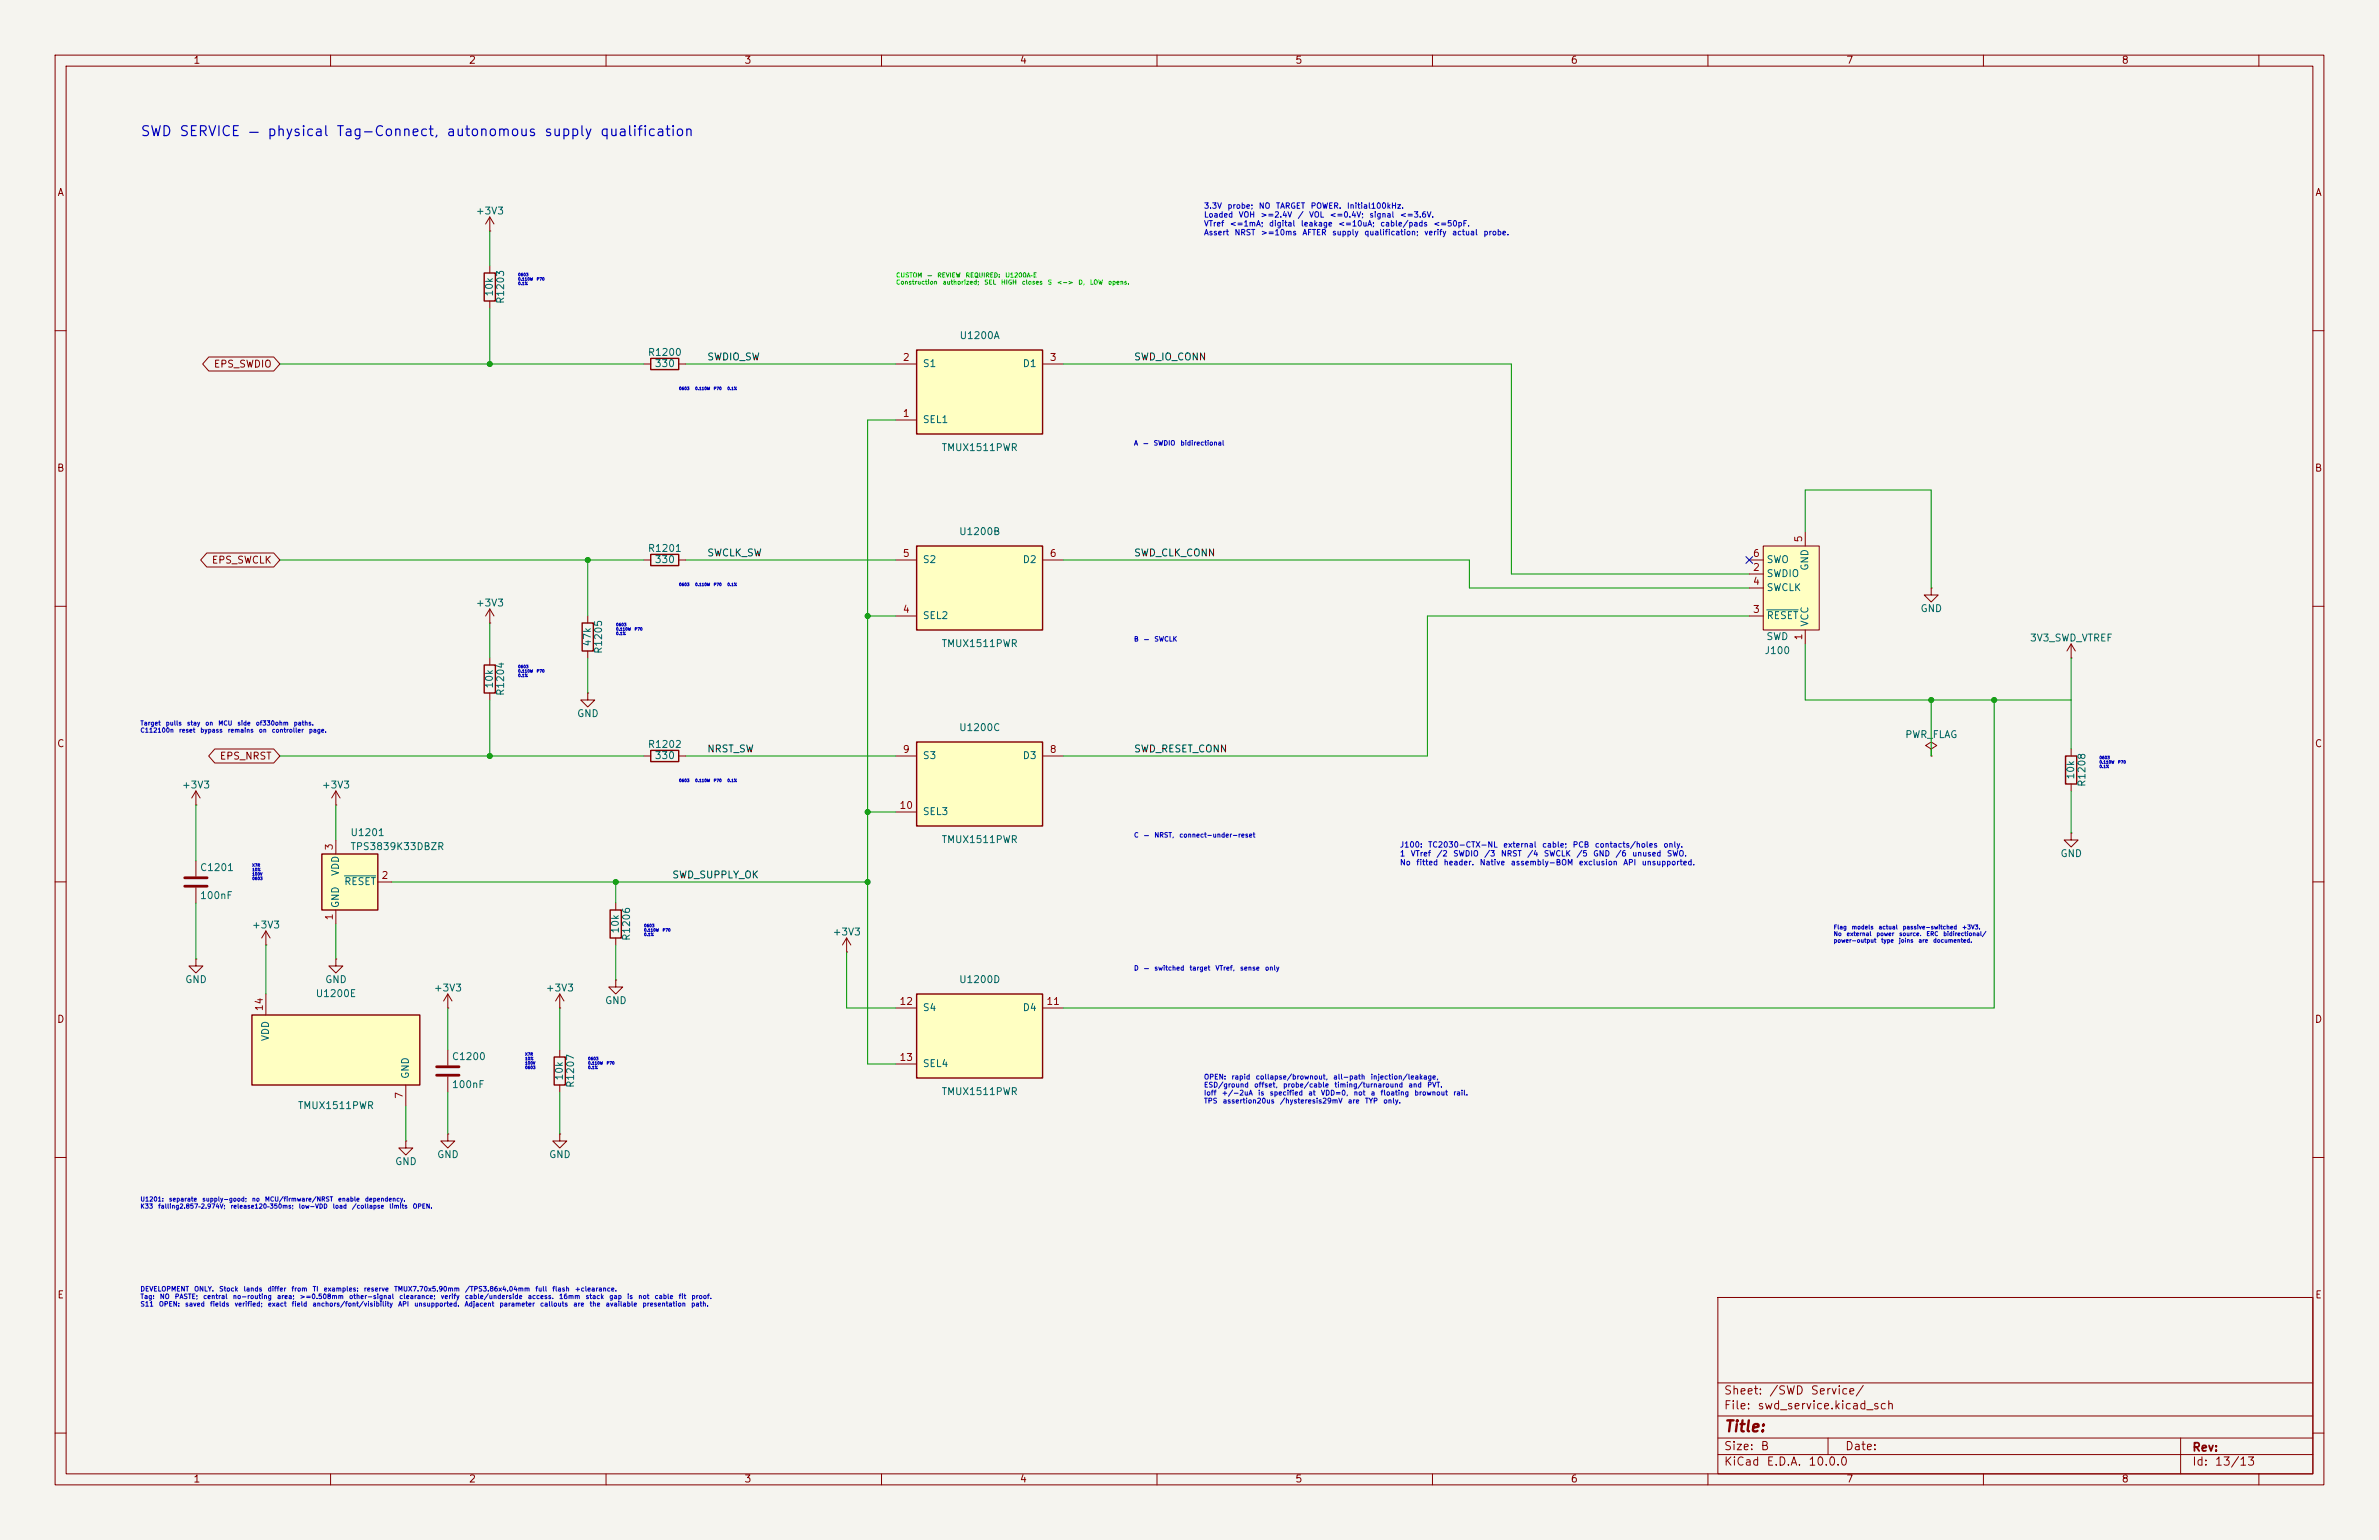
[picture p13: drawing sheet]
<svg xmlns="http://www.w3.org/2000/svg" width="432mm" height="279mm" viewBox="0 0 432 279" stroke-linecap="round" stroke-linejoin="round" font-family="sans-serif">
<defs><g id="words">
<text font-size="2" fill="#840000" x="312.8" y="260.3">Title:</text>
<g font-size="1.8" fill="#0000c2">
<text x="25.4" y="25.2">SWD</text>
<text x="32.4" y="25.2">SERVICE</text>
<text x="44.9" y="25.2">—</text>
<text x="48.4" y="25.2">physical</text>
<text x="60.9" y="25.2">Tag-Connect,</text>
<text x="80.9" y="25.2">autonomous</text>
<text x="98.7" y="25.2">supply</text>
<text x="108.8" y="25.2">qualification</text>
</g>
<g font-size="1.5" fill="#840000">
<text x="312.8" y="256.1">File:</text>
<text x="312.8" y="253.4">Sheet:</text>
<text x="318.9" y="256.1">swd_service.kicad_sch</text>
<text x="321" y="253.4">/SWD</text>
<text x="328.5" y="253.4">Service/</text>
<text x="312.8" y="263.5">Size:</text>
<text x="319.5" y="263.5">B</text>
<text x="334.8" y="263.5">Date:</text>
<text x="397.8" y="263.7">Rev:</text>
<text x="312.8" y="266.3">KiCad</text>
<text x="320.5" y="266.3">E.D.A.</text>
<text x="328.1" y="266.3">10.0.0</text>
<text x="397.8" y="266.3">Id:</text>
<text x="401.9" y="266.3">13/13</text>
</g>
<g font-size="1.3" fill="#840000">
<text x="35" y="11.9">1</text>
<text x="85" y="11.9">2</text>
<text x="135" y="11.9">3</text>
<text x="185" y="11.9">4</text>
<text x="235" y="11.9">5</text>
<text x="285" y="11.9">6</text>
<text x="335" y="11.9">7</text>
<text x="385" y="11.9">8</text>
<text x="10.3" y="35.9">A</text>
<text x="420.1" y="35.9">A</text>
<text x="38.7" y="67">EPS_SWDIO</text>
<text x="10.3" y="85.9">B</text>
<text x="420.1" y="85.9">B</text>
<text x="38.3" y="102.6">EPS_SWCLK</text>
<text x="10.3" y="135.9">C</text>
<text x="420.1" y="135.9">C</text>
<text x="39.8" y="138.1">EPS_NRST</text>
<text x="10.3" y="185.9">D</text>
<text x="420.1" y="185.9">D</text>
<text x="10.3" y="235.9">E</text>
<text x="420.1" y="235.9">E</text>
<text x="35" y="269.3">1</text>
<text x="85" y="269.3">2</text>
<text x="135" y="269.3">3</text>
<text x="185" y="269.3">4</text>
<text x="235" y="269.3">5</text>
<text x="285" y="269.3">6</text>
<text x="335" y="269.3">7</text>
<text x="385" y="269.3">8</text>
</g>
<g font-size="1.3" fill="#006464">
<text x="86.3" y="39.2">+3V3</text>
<text x="89.8" y="53.9" transform="rotate(-90 89.8 53.9)">10k</text>
<text x="91.8" y="55.2" transform="rotate(-90 91.8 55.2)">R1203</text>
<text x="117.5" y="64.9">R1200</text>
<text x="174.1" y="61.8">U1200A</text>
<text x="118.7" y="66.9">330</text>
<text x="167.4" y="66.9">S1</text>
<text x="185.5" y="66.9">D1</text>
<text x="167.4" y="77.1">SEL1</text>
<text x="170.8" y="82.1">TMUX1511PWR</text>
<text x="117.5" y="100.4">R1201</text>
<text x="174" y="97.4">U1200B</text>
<text x="118.7" y="102.5">330</text>
<text x="167.4" y="102.5">S2</text>
<text x="185.5" y="102.5">D2</text>
<text x="320.5" y="105">SWDIO</text>
<text x="320.5" y="107.5">SWCLK</text>
<text x="320.5" y="102.5">SWO</text>
<text x="328.5" y="103.6" transform="rotate(-90 328.5 103.6)">GND</text>
<text x="86.3" y="110.3">+3V3</text>
<text x="167.4" y="112.6">SEL2</text>
<text x="320.5" y="112.6">RESET</text>
<text x="328.5" y="113.8" transform="rotate(-90 328.5 113.8)">VCC</text>
<text x="348.5" y="111.4">GND</text>
<text x="107.5" y="117.4" transform="rotate(-90 107.5 117.4)">47k</text>
<text x="109.6" y="118.7" transform="rotate(-90 109.6 118.7)">R1205</text>
<text x="170.8" y="117.7">TMUX1511PWR</text>
<text x="320.2" y="119">J100</text>
<text x="320.5" y="116.4">SWD</text>
<text x="368.3" y="116.7">3V3_SWD_VTREF</text>
<text x="89.8" y="125" transform="rotate(-90 89.8 125)">10k</text>
<text x="91.8" y="126.3" transform="rotate(-90 91.8 126.3)">R1204</text>
<text x="104.6" y="130.4">GND</text>
<text x="117.5" y="136">R1202</text>
<text x="174" y="132.9">U1200C</text>
<text x="345.7" y="134.2">PWR_FLAG</text>
<text x="32.9" y="143.4">+3V3</text>
<text x="58.3" y="143.4">+3V3</text>
<text x="118.7" y="138">330</text>
<text x="167.4" y="138">S3</text>
<text x="185.5" y="138">D3</text>
<text x="376.8" y="141.5" transform="rotate(-90 376.8 141.5)">10k</text>
<text x="378.8" y="142.9" transform="rotate(-90 378.8 142.9)">R1208</text>
<text x="167.4" y="148.2">SEL3</text>
<text x="63.5" y="152">U1201</text>
<text x="63.5" y="154.5">TPS3839K33DBZR</text>
<text x="170.8" y="153.3">TMUX1511PWR</text>
<text x="373.9" y="155.8">GND</text>
<text x="36.2" y="158.3">C1201</text>
<text x="61.8" y="159" transform="rotate(-90 61.8 159)">VDD</text>
<text x="62.4" y="160.9">RESET</text>
<text x="36.2" y="163.4">100nF</text>
<text x="61.8" y="164.8" transform="rotate(-90 61.8 164.8)">GND</text>
<text x="45.6" y="168.8">+3V3</text>
<text x="112.6" y="169.5" transform="rotate(-90 112.6 169.5)">10k</text>
<text x="114.7" y="170.8" transform="rotate(-90 114.7 170.8)">R1206</text>
<text x="151" y="170">+3V3</text>
<text x="33.5" y="178.7">GND</text>
<text x="58.9" y="178.7">GND</text>
<text x="174" y="178.7">U1200D</text>
<text x="57.2" y="181.2">U1200E</text>
<text x="78.6" y="180.2">+3V3</text>
<text x="99" y="180.2">+3V3</text>
<text x="109.7" y="182.5">GND</text>
<text x="167.4" y="183.7">S4</text>
<text x="185.5" y="183.7">D4</text>
<text x="49.1" y="189" transform="rotate(-90 49.1 189)">VDD</text>
<text x="74.5" y="195.8" transform="rotate(-90 74.5 195.8)">GND</text>
<text x="81.9" y="197.7">100nF</text>
<text x="81.9" y="192.6">C1200</text>
<text x="102.5" y="196.1" transform="rotate(-90 102.5 196.1)">10k</text>
<text x="104.5" y="197.5" transform="rotate(-90 104.5 197.5)">R1207</text>
<text x="167.4" y="193.9">SEL4</text>
<text x="54" y="201.5">TMUX1511PWR</text>
<text x="170.8" y="199">TMUX1511PWR</text>
<text x="71.6" y="211.7">GND</text>
<text x="79.2" y="210.4">GND</text>
<text x="99.6" y="210.4">GND</text>
</g>
<g font-size="1.3" fill="#0f0f0f">
<text x="128.3" y="65.7">SWDIO_SW</text>
<text x="205.7" y="65.7">SWD_IO_CONN</text>
<text x="128.3" y="101.3">SWCLK_SW</text>
<text x="205.7" y="101.3">SWD_CLK_CONN</text>
<text x="128.3" y="136.8">NRST_SW</text>
<text x="205.7" y="136.8">SWD_RESET_CONN</text>
<text x="121.9" y="159.7">SWD_SUPPLY_OK</text>
</g>
<g font-size="1.3" fill="#a90000">
<text x="163.8" y="65.8">2</text>
<text x="190.4" y="65.8">3</text>
<text x="163.8" y="75.9">1</text>
<text x="163.8" y="101.3">5</text>
<text x="190.4" y="101.3">6</text>
<text x="318.1" y="101.3">6</text>
<text x="327.4" y="98.5" transform="rotate(-90 327.4 98.5)">5</text>
<text x="318.1" y="103.9">2</text>
<text x="318.1" y="106.4">4</text>
<text x="163.8" y="111.5">4</text>
<text x="318.1" y="111.5">3</text>
<text x="327.4" y="116.3" transform="rotate(-90 327.4 116.3)">1</text>
<text x="163.8" y="136.9">9</text>
<text x="190.4" y="136.9">8</text>
<text x="163.2" y="147.1">10</text>
<text x="60.7" y="154.4" transform="rotate(-90 60.7 154.4)">3</text>
<text x="69.1" y="159.8">2</text>
<text x="60.7" y="167.1" transform="rotate(-90 60.7 167.1)">1</text>
<text x="48" y="183.6" transform="rotate(-90 48 183.6)">14</text>
<text x="163.2" y="182.6">12</text>
<text x="189.8" y="182.6">11</text>
<text x="163.2" y="192.8">13</text>
<text x="73.4" y="199.5" transform="rotate(-90 73.4 199.5)">7</text>
</g>
<g font-size="1" fill="#0000c2">
<text x="218.4" y="38.1">3.3V</text>
<text x="218.4" y="39.7">Loaded</text>
<text x="218.4" y="41.3">VTref</text>
<text x="222.7" y="38.1">probe;</text>
<text x="223.1" y="41.3">&lt;=1mA;</text>
<text x="224.7" y="39.7">VOH</text>
<text x="228.4" y="38.1">NO</text>
<text x="228.7" y="39.7">&gt;=2.4V</text>
<text x="230.2" y="41.3">digital</text>
<text x="231.5" y="38.1">TARGET</text>
<text x="235.4" y="39.7">/</text>
<text x="236" y="41.3">leakage</text>
<text x="237.5" y="39.7">VOL</text>
<text x="237.8" y="38.1">POWER.</text>
<text x="241.2" y="39.7">&lt;=0.4V;</text>
<text x="242.8" y="41.3">&lt;=10uA;</text>
<text x="244.4" y="38.1">Initial100kHz.</text>
<text x="248.5" y="39.7">signal</text>
<text x="250.4" y="41.3">cable/pads</text>
<text x="254" y="39.7">&lt;=3.6V.</text>
<text x="260.1" y="41.3">&lt;=50pF.</text>
<text x="218.4" y="42.9">Assert</text>
<text x="224" y="42.9">NRST</text>
<text x="228.8" y="42.9">&gt;=10ms</text>
<text x="236.3" y="42.9">AFTER</text>
<text x="241.7" y="42.9">supply</text>
<text x="247.5" y="42.9">qualification;</text>
<text x="258.4" y="42.9">verify</text>
<text x="263.5" y="42.9">actual</text>
<text x="269.2" y="42.9">probe.</text>
<text x="254" y="154">J100:</text>
<text x="254" y="155.6">1</text>
<text x="256" y="155.6">VTref</text>
<text x="259.1" y="154">TC2030-CTX-NL</text>
<text x="260.7" y="155.6">/2</text>
<text x="263.7" y="155.6">SWDIO</text>
<text x="269.3" y="155.6">/3</text>
<text x="272.3" y="155.6">NRST</text>
<text x="272.8" y="154">external</text>
<text x="277.1" y="155.6">/4</text>
<text x="279.8" y="154">cable;</text>
<text x="280.1" y="155.6">SWCLK</text>
<text x="285.4" y="154">PCB</text>
<text x="286.1" y="155.6">/5</text>
<text x="289.1" y="155.6">GND</text>
<text x="289.4" y="154">contacts/holes</text>
<text x="293.1" y="155.6">/6</text>
<text x="296.2" y="155.6">unused</text>
<text x="301.8" y="154">only.</text>
<text x="302.5" y="155.6">SWO.</text>
<text x="254" y="157.2">No</text>
<text x="257" y="157.2">fitted</text>
<text x="261.9" y="157.2">header.</text>
<text x="268.5" y="157.2">Native</text>
<text x="274.1" y="157.2">assembly-BOM</text>
<text x="286.5" y="157.2">exclusion</text>
<text x="294.5" y="157.2">API</text>
<text x="297.9" y="157.2">unsupported.</text>
</g>
<g font-size=".9" fill="#0000c2">
<text x="205.7" y="81">A</text>
<text x="207.4" y="81">—</text>
<text x="209.3" y="81">SWDIO</text>
<text x="214.2" y="81">bidirectional</text>
<text x="205.7" y="116.6">B</text>
<text x="207.5" y="116.6">—</text>
<text x="209.4" y="116.6">SWCLK</text>
<text x="205.7" y="152.2">C</text>
<text x="207.5" y="152.2">—</text>
<text x="209.4" y="152.2">NRST,</text>
<text x="214" y="152.2">connect-under-reset</text>
<text x="205.7" y="176.3">D</text>
<text x="207.5" y="176.3">—</text>
<text x="209.4" y="176.3">switched</text>
<text x="215.8" y="176.3">target</text>
<text x="220.5" y="176.3">VTref,</text>
<text x="225" y="176.3">sense</text>
<text x="229.5" y="176.3">only</text>
<text x="218.4" y="196.1">OPEN:</text>
<text x="218.4" y="197.5">ESD/ground</text>
<text x="223.4" y="196.1">rapid</text>
<text x="227.5" y="197.5">offset,</text>
<text x="227.8" y="196.1">collapse/brownout,</text>
<text x="232.8" y="197.5">probe/cable</text>
<text x="241.9" y="196.1">all-path</text>
<text x="242.1" y="197.5">timing/turnaround</text>
<text x="248.7" y="196.1">injection/leakage,</text>
<text x="255.5" y="197.5">and</text>
<text x="259" y="197.5">PVT.</text>
<text x="218.4" y="199">Ioff</text>
<text x="218.4" y="200.4">TPS</text>
<text x="221.7" y="199">+/-2uA</text>
<text x="221.8" y="200.4">assertion20us</text>
<text x="228.3" y="199">is</text>
<text x="230.4" y="199">specified</text>
<text x="232.2" y="200.4">/hysteresis29mV</text>
<text x="237.4" y="199">at</text>
<text x="239.7" y="199">VDD=0,</text>
<text x="244.6" y="200.4">are</text>
<text x="245.6" y="199">not</text>
<text x="247.7" y="200.4">TYP</text>
<text x="248.7" y="199">a</text>
<text x="250.5" y="199">floating</text>
<text x="251" y="200.4">only.</text>
<text x="256.6" y="199">brownout</text>
<text x="263.7" y="199">rail.</text>
<text x="25.4" y="234.5">DEVELOPMENT</text>
<text x="25.4" y="235.9">Tag:</text>
<text x="25.4" y="237.2">S11</text>
<text x="28.8" y="237.2">OPEN:</text>
<text x="28.9" y="235.9">NO</text>
<text x="31.6" y="235.9">PASTE;</text>
<text x="33.5" y="237.2">saved</text>
<text x="35.2" y="234.5">ONLY.</text>
<text x="36.8" y="235.9">central</text>
<text x="38" y="237.2">fields</text>
<text x="39.7" y="234.5">Stock</text>
<text x="42.2" y="235.9">no-routing</text>
<text x="42.5" y="237.2">verified;</text>
<text x="44.1" y="234.5">lands</text>
<text x="48.5" y="234.5">differ</text>
<text x="48.5" y="237.2">exact</text>
<text x="50.2" y="235.9">area;</text>
<text x="52.8" y="234.5">from</text>
<text x="52.9" y="237.2">field</text>
<text x="54.3" y="235.9">&gt;=0.508mm</text>
<text x="56.6" y="237.2">anchors/font/visibility</text>
<text x="56.7" y="234.5">TI</text>
<text x="58.7" y="234.5">examples:</text>
<text x="63.3" y="235.9">other-signal</text>
<text x="65.9" y="234.5">reserve</text>
<text x="71.5" y="234.5">TMUX7.70x5.90mm</text>
<text x="72.2" y="237.2">API</text>
<text x="72.4" y="235.9">clearance;</text>
<text x="75.1" y="237.2">unsupported.</text>
<text x="79.9" y="235.9">verify</text>
<text x="84.2" y="237.2">Adjacent</text>
<text x="84.3" y="235.9">cable/underside</text>
<text x="84.3" y="234.5">/TPS3.86x4.04mm</text>
<text x="90.6" y="237.2">parameter</text>
<text x="95.7" y="235.9">access.</text>
<text x="97.1" y="234.5">full</text>
<text x="97.9" y="237.2">callouts</text>
<text x="100.2" y="234.5">flash</text>
<text x="101.4" y="235.9">16mm</text>
<text x="104" y="237.2">are</text>
<text x="104.3" y="234.5">+clearance.</text>
<text x="106.2" y="235.9">stack</text>
<text x="106.9" y="237.2">the</text>
<text x="109.8" y="237.2">available</text>
<text x="110.5" y="235.9">gap</text>
<text x="113.7" y="235.9">is</text>
<text x="115.8" y="235.9">not</text>
<text x="116.5" y="237.2">presentation</text>
<text x="118.7" y="235.9">cable</text>
<text x="123.1" y="235.9">fit</text>
<text x="125.4" y="237.2">path.</text>
<text x="125.4" y="235.9">proof.</text>
</g>
<g font-size=".8" fill="#0f0">
<text x="162.6" y="50.5">CUSTOM</text>
<text x="162.6" y="51.8">Construction</text>
<text x="168.2" y="50.5">—</text>
<text x="170" y="50.5">REVIEW</text>
<text x="171" y="51.8">authorized;</text>
<text x="175.2" y="50.5">REQUIRED:</text>
<text x="178.6" y="51.8">SEL</text>
<text x="181.6" y="51.8">HIGH</text>
<text x="182.4" y="50.5">U1200A–E</text>
<text x="185.4" y="51.8">closes</text>
<text x="190.1" y="51.8">S</text>
<text x="191.8" y="51.8">&lt;-&gt;</text>
<text x="195.6" y="51.8">D,</text>
<text x="197.7" y="51.8">LOW</text>
<text x="201" y="51.8">opens.</text>
</g>
<g font-size=".8" fill="#0000c2">
<text x="25.4" y="131.8">Target</text>
<text x="30" y="131.8">pulls</text>
<text x="33.8" y="131.8">stay</text>
<text x="37.2" y="131.8">on</text>
<text x="39.5" y="131.8">MCU</text>
<text x="43" y="131.8">side</text>
<text x="46.3" y="131.8">of330ohm</text>
<text x="53.2" y="131.8">paths.</text>
<text x="25.4" y="133.1">C112100n</text>
<text x="32.4" y="133.1">reset</text>
<text x="36.3" y="133.1">bypass</text>
<text x="41.3" y="133.1">remains</text>
<text x="46.9" y="133.1">on</text>
<text x="49.2" y="133.1">controller</text>
<text x="56" y="133.1">page.</text>
<text x="332.7" y="168.8">Flag</text>
<text x="332.7" y="170">No</text>
<text x="332.7" y="171.2">power-output</text>
<text x="335.1" y="170">external</text>
<text x="336" y="168.8">models</text>
<text x="340.5" y="170">power</text>
<text x="340.9" y="168.8">actual</text>
<text x="341.4" y="171.2">type</text>
<text x="344.6" y="171.2">joins</text>
<text x="344.6" y="170">source.</text>
<text x="345.3" y="168.8">passive-switched</text>
<text x="348.1" y="171.2">are</text>
<text x="349.6" y="170">ERC</text>
<text x="350.8" y="171.2">documented.</text>
<text x="352.6" y="170">bidirectional/</text>
<text x="356" y="168.8">+3V3.</text>
<text x="25.4" y="218.2">U1201:</text>
<text x="25.4" y="219.5">K33</text>
<text x="28.6" y="219.5">falling2.857–2.974V;</text>
<text x="30.6" y="218.2">separate</text>
<text x="36.6" y="218.2">supply-good;</text>
<text x="41.8" y="219.5">release120–350ms;</text>
<text x="45.6" y="218.2">no</text>
<text x="48" y="218.2">MCU/firmware/NRST</text>
<text x="54.1" y="219.5">low-VDD</text>
<text x="60.3" y="219.5">load</text>
<text x="61.3" y="218.2">enable</text>
<text x="63.8" y="219.5">/collapse</text>
<text x="66.2" y="218.2">dependency.</text>
<text x="70.6" y="219.5">limits</text>
<text x="74.8" y="219.5">OPEN.</text>
</g>
<g font-size=".5" fill="#0000c2">
<text x="94" y="50.2">0603</text>
<text x="94" y="51">0.110W</text>
<text x="94" y="51.8">0.1%</text>
<text x="97.4" y="51">P70</text>
<text x="123.2" y="70.9">0603</text>
<text x="126.1" y="70.9">0.110W</text>
<text x="129.5" y="70.9">P70</text>
<text x="132" y="70.9">0.1%</text>
<text x="123.2" y="106.4">0603</text>
<text x="126.1" y="106.4">0.110W</text>
<text x="129.5" y="106.4">P70</text>
<text x="132" y="106.4">0.1%</text>
<text x="111.8" y="113.7">0603</text>
<text x="111.8" y="114.5">0.110W</text>
<text x="111.8" y="115.3">0.1%</text>
<text x="115.1" y="114.5">P70</text>
<text x="94" y="121.3">0603</text>
<text x="94" y="122.1">0.110W</text>
<text x="94" y="122.9">0.1%</text>
<text x="97.4" y="122.1">P70</text>
<text x="381" y="137.8">0603</text>
<text x="123.2" y="142">0603</text>
<text x="126.1" y="142">0.110W</text>
<text x="129.5" y="142">P70</text>
<text x="132" y="142">0.1%</text>
<text x="381" y="138.6">0.110W</text>
<text x="381" y="139.5">0.1%</text>
<text x="384.4" y="138.6">P70</text>
<text x="45.7" y="157.4">X7R</text>
<text x="45.7" y="158.2">10%</text>
<text x="45.7" y="159">100V</text>
<text x="45.7" y="159.8">0603</text>
<text x="116.8" y="168.3">0603</text>
<text x="116.8" y="169.1">0.110W</text>
<text x="116.8" y="169.9">0.1%</text>
<text x="120.2" y="169.1">P70</text>
<text x="95.2" y="191.6">X7R</text>
<text x="95.2" y="192.4">10%</text>
<text x="95.2" y="193.3">100V</text>
<text x="95.2" y="194.1">0603</text>
<text x="106.7" y="192.4">0603</text>
<text x="106.7" y="193.3">0.110W</text>
<text x="106.7" y="194.1">0.1%</text>
<text x="110.1" y="193.3">P70</text>
</g>
</g></defs>
<path d="M0 0h431.8v279.4h-431.8z" fill="#f5f4ef" stroke="#f5f4ef" stroke-width=".18"/>
<g fill="none" stroke="#840000" stroke-width=".18">
<path d="M10 10h411.8v259.4h-411.8zM12 12h407.8v255.4h-407.8zM60 10v2M110 10v2M160 10v2M210 10v2M260 10v2M310 10v2M360 10v2M410 10v2M10 60h2M419.8 60h2"/>
<path d="M10 110h2M375.9 119.4h.1M375.9 116.8l-.7 1.3M375.9 116.8l.8 1.3M375.9 116.8v2.6M419.8 110h2M10 160h2M35.6 156.2v2.8M419.8 160h2M35.6 161v2.8M48.3 171.5h.1M48.3 168.9l-.8 1.3"/>
<path d="M48.3 168.9l.7 1.3M48.3 168.9v2.6M101.6 182.9h.1M101.6 180.3l-.8 1.3M101.6 180.3l.8 1.3M101.6 180.3v2.6M101.6 190.5v1.3M101.6 196.9v1.2M10 210h2M419.8 210h2M311.8 235.4h108v32h-108zM10 260h2"/>
<path d="M311.8 256.9h108M311.8 250.9h108M419.8 260h2M60 267.4v2M110 267.4v2M160 267.4v2M210 267.4v2M260 267.4v2M310 267.4v2M311.8 263.9h108M311.8 260.9h108M331.8 260.9v3"/>
<path d="M360 267.4v2M395.8 260.9v6.5M410 267.4v2"/>
</g>
<path d="M33.5 159.3h4.1M33.5 160.8h4.1" fill="none" stroke="#840000" stroke-width=".51"/>
<path d="M100.6 191.8h2v5.1h-2z" fill="none" stroke="#840000" stroke-width=".25"/>
<path d="M166.4 63.5h22.8v15.2h-22.8z" fill="#ffffc2"/>
<path d="M166.4 63.5h22.8v15.2h-22.8z" fill="none" stroke="#840000" stroke-width=".25"/>
<path d="M162.6 76.2h3.8M162.6 66h3.8M189.2 66h3.8" fill="none" stroke="#840000" stroke-width=".18"/>
<path d="M166.4 99.1h22.8v15.2h-22.8z" fill="#ffffc2"/>
<path d="M118.1 65h5.1v2.1h-5.1zM166.4 99.1h22.8v15.2h-22.8z" fill="none" stroke="#840000" stroke-width=".25"/>
<g fill="none" stroke="#840000" stroke-width=".18">
<path d="M88.9 39.4l-.8 1.2M88.9 39.4l.8 1.2M88.9 39.4v2.5M88.9 41.9h.1M116.8 66h1.3M123.2 66h1.3M162.6 111.8h3.8M162.6 101.6h3.8M189.2 101.6h3.8M111.8 177.8v1.3h1.2l-1.2 1.2-1.3-1.2h1.3M111.8 177.8h.1M81.3 182.9h.1"/>
<path d="M81.3 180.3l-.8 1.3M81.3 180.3l.7 1.3M81.3 180.3v2.6"/>
</g>
<path d="M45.7 184.2h30.5v12.7h-30.5z" fill="#ffffc2"/>
<path d="M87.9 49.5h2v5.1h-2zM105.7 113h2v5.1h-2zM118.1 100.6h5.1v2h-5.1zM118.1 136.1h5.1v2.1h-5.1zM110.7 165.1h2.1v5.1h-2.1zM45.7 184.2h30.5v12.7h-30.5z" fill="none" stroke="#840000" stroke-width=".25"/>
<g fill="none" stroke="#840000" stroke-width=".18">
<path d="M88.9 48.3v1.2M88.9 54.6v1.3M106.7 111.8v1.2M106.7 118.1v1.3M116.8 101.6h1.3M123.2 101.6h1.3M106.7 125.7v1.3h1.2l-1.2 1.3-1.3-1.3h1.3M106.7 125.7h.1M116.8 137.2h1.3M123.2 137.2h1.3M350.5 135.9l1-.6-1-.7-1 .7 1 .6v1.3M350.5 137.2h.1"/>
<path d="M111.8 163.8v1.3M111.8 170.2v1.3M153.7 172.7h.1M153.7 170.2l-.8 1.3M153.7 170.2l.7 1.3M153.7 170.2v2.5M48.3 180.3v3.9M73.7 196.9v3.8M81.3 190.5v2.8M81.3 195.3v2.8M73.7 207v1.3h1.2l-1.2 1.3-1.3-1.3h1.3M73.7 207h.1"/>
<path d="M81.3 205.7v1.3h1.2l-1.2 1.3-1.3-1.3h1.3M81.3 205.7h.1M101.6 205.7v1.3h1.3l-1.3 1.3-1.3-1.3h1.3M101.6 205.7h.1"/>
</g>
<path d="M79.2 193.5h4.1M79.2 195.1h4.1" fill="none" stroke="#840000" stroke-width=".51"/>
<path d="M320 99.1h10.2v15.2h-10.2z" fill="#ffffc2"/>
<g fill="none" stroke="#840000" stroke-width=".18">
<path d="M320 99.1h10.2v15.2h-10.2zM327.7 96.5v2.6M88.9 113h.1M88.9 110.5v2.5M88.9 119.4v1.3M88.9 110.5l-.8 1.3M88.9 110.5l.8 1.3M317.5 104.1h2.5M317.5 111.8h2.5M317.5 106.7h2.5M317.5 101.6h2.5M327.7 114.3v2.5"/>
<path d="M88.9 125.7v1.3M61 174v1.3h1.2l-1.2 1.2-1.3-1.2h1.3M61 174h.1"/>
</g>
<path d="M320.7 110.7h5.7" fill="none" stroke="#006464" stroke-width=".18"/>
<path d="M87.9 120.7h2v5h-2z" fill="none" stroke="#840000" stroke-width=".25"/>
<path d="M58.4 154.9h10.2v10.2h-10.2z" fill="#ffffc2"/>
<path d="M58.4 154.9h10.2v10.2h-10.2z" fill="none" stroke="#840000" stroke-width=".25"/>
<path d="M35.6 146.1h.1M35.6 143.5l-.8 1.3M35.6 143.5l.7 1.3M35.6 143.5v2.6M61 146.1h.1M61 143.5v2.6M61 152.4v2.5M61 143.5l-.8 1.3M61 143.5l.7 1.3M61 165.1v2.5M68.6 160h2.5" fill="none" stroke="#840000" stroke-width=".18"/>
<path d="M62.5 158.9h5.7" fill="none" stroke="#006464" stroke-width=".18"/>
<path d="M166.4 180.3h22.8v15.3h-22.8z" fill="#ffffc2"/>
<path d="M374.9 137.2h2v5h-2zM166.4 180.3h22.8v15.3h-22.8z" fill="none" stroke="#840000" stroke-width=".25"/>
<path d="M350.5 106.7v1.3h1.3l-1.3 1.2-1.3-1.2h1.3M350.5 106.7h.1M375.9 135.9v1.3M375.9 151.1v1.3h1.3l-1.3 1.3-1.3-1.3h1.3M375.9 151.1h.1M375.9 142.2v1.3M35.6 174v1.3h1.2l-1.2 1.2-1.3-1.2h1.3M35.6 174h.1M162.6 182.9h3.8M162.6 193h3.8M189.2 182.9h3.8" fill="none" stroke="#840000" stroke-width=".18"/>
<path d="M166.4 134.6h22.8v15.3h-22.8z" fill="#ffffc2"/>
<path d="M166.4 134.6h22.8v15.3h-22.8z" fill="none" stroke="#840000" stroke-width=".25"/>
<path d="M37.9 64.8h11.8l1.1 1.2-1.1 1.3h-11.8l-1.1-1.3zM37.5 100.3h12.2l1.1 1.3-1.1 1.3h-12.2l-1.1-1.3zM39 135.9h10.7l1.1 1.3-1.1 1.2h-10.7l-1.1-1.2zM162.6 137.2h3.8M189.2 137.2h3.8M162.6 147.3h3.8" fill="none" stroke="#840000" stroke-width=".18"/>
<g fill="none" stroke="#009600" stroke-width=".18">
<path d="M88.9 41.9v6.4M88.9 55.9v10.1M50.8 66h66M124.5 66h38.1M162.6 76.2h-5.1v116.8h5.1M193 66h81.3v38.1h43.2M327.7 96.5v-7.6h22.8v17.8M50.8 101.6h66M88.9 113v6.4M106.7 101.6v10.2M106.7 119.4v6.3M124.5 101.6h38.1"/>
<path d="M157.5 111.8h5.1M193 101.6h73.7v5.1h50.8M317.5 111.8h-58.4v25.4h-66.1M327.7 116.8v10.2h48.2M375.9 119.4v16.5M50.8 137.2h66M88.9 127v10.2M124.5 137.2h38.1M350.5 127v10.2M361.9 127v55.9h-168.9M35.6 146.1v10.1M61 146.1v6.3"/>
<path d="M157.5 147.3h5.1M375.9 143.5v7.6M35.6 163.8v10.2M48.3 171.5v8.8M61 167.6v6.4M71.1 160h86.4M111.8 160v3.8M111.8 171.5v6.3M153.7 172.7v10.2h8.9M81.3 182.9v7.6M81.3 198.1v7.6M101.6 182.9v7.6"/>
<path d="M101.6 198.1v7.6M73.7 200.7v6.3"/>
</g>
<path d="M316.9 101l1.2 1.2M318.1 101l-1.2 1.2" fill="none" stroke="#000084" stroke-width=".18"/>
<g fill="#009600" stroke="#009600" stroke-width=".18">
<circle cx="88.9" cy="66" r=".46"/>
<circle cx="106.7" cy="101.6" r=".46"/>
<circle cx="111.8" cy="160" r=".46"/>
<circle cx="157.5" cy="160" r=".46"/>
<circle cx="157.5" cy="111.8" r=".46"/>
<circle cx="157.5" cy="147.3" r=".46"/>
<circle cx="361.9" cy="127" r=".46"/>
<circle cx="350.5" cy="127" r=".46"/>
<circle cx="88.9" cy="137.2" r=".46"/>
</g>
<use href="#words"/>
</svg>
